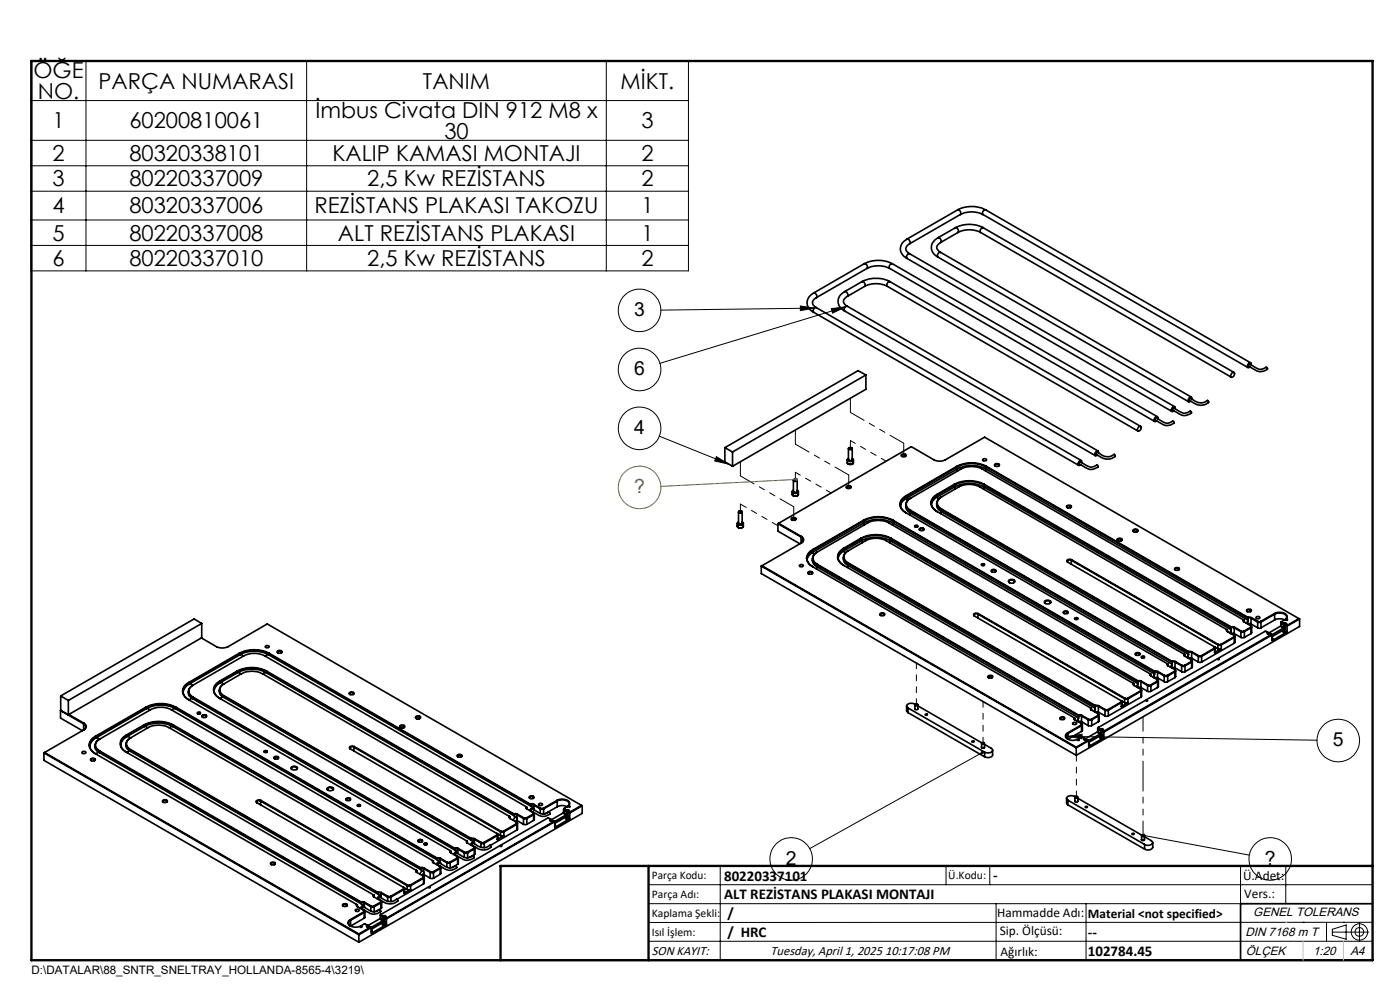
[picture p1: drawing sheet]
<svg xmlns="http://www.w3.org/2000/svg" width="297mm" height="210mm" viewBox="0 0 297 210" stroke-linecap="round" stroke-linejoin="round" font-family="sans-serif">
<defs><g id="words">
<g font-size="4.7">
<text x="7.1" y="16.5">ÖĞE</text>
<text x="8" y="21">NO.</text>
<text x="20.9" y="18.8">PARÇA NUMARASI</text>
<text x="89.7" y="18.8">TANIM</text>
<text x="131.7" y="18.8">MİKT.</text>
<text x="11.1" y="27.2">1</text>
<text x="27.4" y="27.2">60200810061</text>
<text x="66.9" y="25">İmbus Civata DIN 912 M8 x</text>
<text x="94.3" y="29.5">30</text>
<text x="136.1" y="27.2">3</text>
<text x="11.1" y="34.1">2</text>
<text x="27.4" y="34.1">80320338101</text>
<text x="70.5" y="34.1">KALIP KAMASI MONTAJI</text>
<text x="136.1" y="34.1">2</text>
<text x="11.1" y="39.5">3</text>
<text x="27.4" y="39.5">80220337009</text>
<text x="77.9" y="39.5">2,5 Kw REZİSTANS</text>
<text x="136.1" y="39.5">2</text>
<text x="11.1" y="45.3">4</text>
<text x="27.4" y="45.3">80320337006</text>
<text x="66.7" y="45.3">REZİSTANS PLAKASI TAKOZU</text>
<text x="136.1" y="45.3">1</text>
<text x="11.1" y="51">5</text>
<text x="27.4" y="51">80220337008</text>
<text x="71.7" y="51">ALT REZİSTANS PLAKASI</text>
<text x="136.1" y="51">1</text>
<text x="11.1" y="56.4">6</text>
<text x="27.4" y="56.4">80220337010</text>
<text x="77.9" y="56.4">2,5 Kw REZİSTANS</text>
<text x="136.1" y="56.4">2</text>
</g>
<g font-size="4.1">
<text x="134.6" y="67.1">3</text>
<text x="134.6" y="79.6">6</text>
<text x="134.6" y="92.1">4</text>
<text x="282.8" y="158.3">5</text>
<text x="166.7" y="183.5">2</text>
<text x="268.3" y="183.5">?</text>
</g>
<text font-size="4.1" fill="#808000" x="134.6" y="104.7">?</text>
<g font-size="3.2">
<text x="153.6" y="190.8">ALT REZİSTANS PLAKASI MONTAJI</text>
<text x="153.6" y="186.8">80220337101</text>
<text x="210.7" y="186.6">-</text>
<text x="154.3" y="194.8">/</text>
<text x="154.3" y="198.8">/ HRC</text>
<text x="230.8" y="198.7">--</text>
<text x="230.8" y="202.8">102784.45</text>
</g>
<g font-size="2.8">
<text x="263.7" y="186.7">Ü.Adet:</text>
<text x="263.9" y="190.5">Vers.:</text>
<text x="211.5" y="194.5">Hammadde Adı:</text>
<text x="230.8" y="194.7">Material &lt;not specified&gt;</text>
<text x="138.3" y="202.6">SON KAYIT:</text>
<text x="163.5" y="202.6">Tuesday, April 1, 2025 10:17:08 PM</text>
<text x="212.1" y="198.4">Sip. Ölçüsü:</text>
<text x="212.2" y="202.7">Ağırlık:</text>
</g>
<g font-size="2.6">
<text x="265.9" y="194.4">GENEL TOLERANS</text>
<text x="264.2" y="198.5">DIN 7168 m T</text>
<text x="264.3" y="202.6">ÖLÇEK</text>
<text x="278.5" y="202.6">1:20</text>
<text x="286.5" y="202.6">A4</text>
</g>
<g font-size="2.5">
<text x="138.3" y="186.4">Parça Kodu:</text>
<text x="138.3" y="190.5">Parça Adı:</text>
<text x="201.2" y="186.5">Ü.Kodu:</text>
<text x="138.3" y="194.5">Kaplama Şekli:</text>
<text x="138.3" y="198.6">Isıl İşlem:</text>
<text x="6.7" y="206.7">D:\DATALAR\88_SNTR_SNELTRAY_HOLLANDA-8565-4\3219\</text>
</g>
</g></defs>
<g fill="none" stroke="#000" stroke-width=".35">
<path d="M182.8 59.8a6.6 6.6 0 0 1 6 0M182.8 59.8a.66 .66 0 0 1 .6 .9M182.8 59.8l-3.6 2.1M183.3 55.9a6.6 6.6 0 0 1 6 0M183.3 55.9a.66 .66 0 0 1 .6 1M183.3 55.9l-10.7 6.3M183.9 56.9a5.4 5.4 0 0 1 4.8 0M183.9 56.9l-10.7 6.2M188.7 56.9l56.2 32.5M188.8 59.8a.66 .66 0 0 0-.6 .9M188.8 59.8l53.2 30.6M189.3 55.9h-.1a.67 .67 0 0 0-.5 1"/>
<path d="M189.3 55.9l56.2 32.5M192.4 50.7a2.19 2.19 0 0 0-1.4 2.1 2.19 2.19 0 0 0 1.4 2M192.4 50.7a.66 .66 0 0 1 .6 1M192.4 54.8l56.2 32.5M193 51.7a1.1 1.1 0 0 0-.8 1.1 1.1 1.1 0 0 0 .8 1M193 53.8a.65 .65 0 0 0-.6 1M193 53.8l56.2 32.5M199 50.4a2.21 2.21 0 0 0-1.4 2.1 2.21 2.21 0 0 0 1.4 2M199 50.4a.66 .66 0 0 1 .6 1M199 54.5l53.2 30.7M199.6 51.4a1.08 1.08 0 0 0-.9 1.1 1.08 1.08 0 0 0 .9 1M199.6 53.5a.65 .65 0 0 0-.6 1"/>
<path d="M199.6 53.5l53.1 30.7M202.7 48.3a6.3 6.3 0 0 1 5.9 0M202.7 48.3a.66 .66 0 0 1 .5 1M202.7 48.3l-3.7 2.1M203.2 44.5a6.6 6.6 0 0 1 5.9 0M203.2 44.5a.66 .66 0 0 1 .5 1M203.2 44.5l-10.8 6.2M203.2 49.3a5.4 5.4 0 0 1 4.8 0M203.2 49.3l-3.6 2.1M203.7 45.5a5.4 5.4 0 0 1 4.8 0M203.7 45.5l-10.7 6.2M208 49.3l53.2 30.7"/>
<path d="M208.5 45.5l56.2 32.5M208.6 48.3a.66 .66 0 0 0-.6 1M208.6 48.3l53.2 30.7M209.1 44.5h-.1a.67 .67 0 0 0-.5 1M209.1 44.5l56.2 32.5M172.6 62.2a2.19 2.19 0 0 0-1.4 2 2.19 2.19 0 0 0 1.4 2M172.6 62.2a.66 .66 0 0 1 .6 .9M172.6 66.2l56.2 32.5M173.2 63.1a1.1 1.1 0 0 0-.8 1.1 1.1 1.1 0 0 0 .8 1.1M173.2 65.3a.64 .64 0 0 0-.6 .9M173.2 65.3l56.2 32.4M179.2 61.9a2.21 2.21 0 0 0-1.4 2 2.21 2.21 0 0 0 1.4 2.1"/>
<path d="M179.2 61.9a.66 .66 0 0 1 .6 1M179.2 66l53.2 30.7M179.8 62.9a1.08 1.08 0 0 0-.9 1 1.08 1.08 0 0 0 .9 1.1M179.8 65a.65 .65 0 0 0-.6 1M179.8 65l53.1 30.7M183.4 60.7a5.4 5.4 0 0 1 4.8 0M183.4 60.7l-3.6 2.2M183.7 79.5l-1.7-.9-28.2 16.4M183.7 79.5l-28.3 16.4M183.7 79.5v3.1l-28.3 16.3M188.2 60.7l53.2 30.7M261.4 79.1a.34 .34 0 0 1 .5 .1 .34 .34 0 0 1-.1 .4 .36 .36 0 0 1-.4 .5 .36 .36 0 0 1-.3-.6z"/>
<path d="M265 77.3l.1-.1 .8 .5a2.1 2.1 0 0 0 2.8 .2l.2 .2a1.43 1.43 0 0 1-1.5 .7l-.8-.1-1.7-1zM265.4 77.4a.3 .3 0 0 0-.1-.5 .3 .3 0 0 0-.4 .2 .44 .44 0 0 0-.3 .5 .44 .44 0 0 0 .3 .4l.2-.2M153.8 95v3l1.6 .9M153.8 95l1.6 .9M155.4 95.9v3M179.7 98.1a.73 .73 0 0 0 .7 .4 .73 .73 0 0 0 .6-.4M179.7 98.1v.1a.8 .8 0 0 0 1.3-.1M179.7 97.5v.6M180 97.5h.1M180 97.3a.34 .34 0 0 0-.2 .4 .34 .34 0 0 0 .4 .2 .48 .48 0 0 0 .6 0 .48 .48 0 0 0 .1-.6h-.1M180 97.4a.41 .41 0 0 0 .4 .4 .41 .41 0 0 0 .4-.4M180 95.1v2.4"/>
<path d="M180.1 95h.1a.26 .26 0 0 1 .3-.1 .26 .26 0 0 1 .1 .3 .3 .3 0 0 1-.3 .1 .3 .3 0 0 1-.2-.3zM180.2 95h-.1a.27 .27 0 0 0 0 .4 .27 .27 0 0 0 .4 0l.3-.2-.2-.2M180.8 95.1v2.5a.46 .46 0 0 1-.8-.1M181 97.5v.6M191.2 96.4l.4-.1a.37 .37 0 0 1 .5 0 .37 .37 0 0 1 0 .5l-.2 .1a.43 .43 0 0 1-.5 0 .43 .43 0 0 1-.2-.5zM191.4 96.8h-.1a.39 .39 0 0 1 .4-.4 .39 .39 0 0 1 .4 .3l-.1 .1M203 98.9a6.9 6.9 0 0 1 6.3 0M203 98.9l-10.8 6.3M203 98.9v.2M203 99.1a6.8 6.8 0 0 1 6.2 0M203 99.5a6.8 6.8 0 0 1 6.2 0M203 99.5l.2 .4"/>
<path d="M203 99.5l-10.7 6.2M203 99.1l-10.7 6.2M203 99.1v.4M208.5 97.4a.41 .41 0 0 1 .4-.1 .41 .41 0 0 1 .3 .4 .42 .42 0 0 1-.4 .1 .42 .42 0 0 1-.3-.4zM209.2 99.1l55.5 32h.7M209.2 99.5l-.1 .4M209.2 99.5l55.5 32M209.2 99.1v.4M209.3 98.9l55.4 32M209.3 98.9l-.1 .2M211 98.5l.2-.1a.39 .39 0 0 1 .6-.1 .39 .39 0 0 1 .1 .5 .49 .49 0 0 1-.6 .2 .49 .49 0 0 1-.3-.5zM211.2 98.9l-.1-.1a.37 .37 0 0 1 .4-.3 .37 .37 0 0 1 .3 .4"/>
<path d="M229 98.1l.2-.1 .8 .5a2.1 2.1 0 0 0 2.8 .2l.1 .2a1.42 1.42 0 0 1-1.4 .7l-.6-.1-1.5-.8-.4-.3zM229.5 98.1a.32 .32 0 0 0-.2-.4 .32 .32 0 0 0-.4 .2 .4 .4 0 0 0-.3 .5 .4 .4 0 0 0 .5 .3l.1-.1M232.5 96.1l.3-.2 .3 .2a2.67 2.67 0 0 0 3.4 .3l.1 .3a1.72 1.72 0 0 1-1.8 .7l-.8-.2-1.5-.8zM233 96.1a.32 .32 0 0 0-.2-.5 .32 .32 0 0 0-.4 .3 .38 .38 0 0 0-.2 .5 .38 .38 0 0 0 .4 .3l.2-.2M241.5 90.6a.33 .33 0 0 1 .5-.2 .33 .33 0 0 1 0 .6 .38 .38 0 0 1-.3 .4 .38 .38 0 0 1-.4-.3zM245.2 88.7l.9 .4a2.1 2.1 0 0 0 2.8 .3l.2 .2a1.74 1.74 0 0 1-2 .6l-2-1.1zM245.6 88.8a.31 .31 0 0 0-.1-.4 .31 .31 0 0 0-.5 .2 .44 .44 0 0 0-.2 .4 .44 .44 0 0 0 .3 .4l.3-.1M248.9 86.6l.9 .4a2.1 2.1 0 0 0 2.8 .2l.2 .2a1.43 1.43 0 0 1-1.5 .8l-.7-.2-1.8-1zM249.3 86.7a.36 .36 0 0 0-.3-.5 .36 .36 0 0 0-.4 .4 .34 .34 0 0 0-.1 .6 .34 .34 0 0 0 .5-.1M252.4 84.5l.5 .2a2.67 2.67 0 0 0 3.4 .3l.1 .2a2.6 2.6 0 0 1-3.7-.1l-.4-.2zM252.8 84.7a.32 .32 0 0 0-.2-.5 .32 .32 0 0 0-.4 .3 .38 .38 0 0 0-.2 .4 .38 .38 0 0 0 .4 .3l.2-.1M156.4 111.6h.1"/>
<path d="M156.4 111.6a.77 .77 0 0 0 1.3 0M156.4 111v.6M156.4 111.6l.3 .3a.72 .72 0 0 0 1-.3M156.7 110.7a.33 .33 0 0 0-.3 .4 .33 .33 0 0 0 .4 .3 .47 .47 0 0 0 .7 0 .47 .47 0 0 0 .1-.6l-.2-.1M156.7 108.6v2.4a.43 .43 0 0 0 .4 .2 .43 .43 0 0 0 .3-.2v-2.4M156.7 110.9a.4 .4 0 0 0 .2 .4 .4 .4 0 0 0 .5-.1v-.3M156.7 108.5h.1a.29 .29 0 0 1 .3-.2 .29 .29 0 0 1 .2 .4l-.3 .1-.3-.2zM156.8 108.4a.2 .2 0 0 0-.1 .3 .2 .2 0 0 0 .2 .1 .29 .29 0 0 0 .4 .1 .29 .29 0 0 0 0-.5M157.7 111v.6M165 111.1l4.9 2.8M165 111.1v1.6l4.7 2.6M165.2 111l28.1-16.3 4.8 2.8a2.77 2.77 0 0 0 2.5 0l8.3-4.8 66.7 38.5"/>
<path d="M165.2 111l4.8 2.8M165.2 111l-.2 .1M167.9 110l.2-.2a.42 .42 0 0 1 .5-.1 .42 .42 0 0 1 .2 .5l-.1 .1a.53 .53 0 0 1-.8-.3zM168 110.3a.39 .39 0 0 1 .3-.4 .39 .39 0 0 1 .5 .3l-.1 .1M168.1 104.9l.2 .3a.72 .72 0 0 0 1.1-.3M168.1 104.9h.1M168.1 104.9a.8 .8 0 0 0 1.3 0M168.1 104.3v.6M168.3 104a.34 .34 0 0 0-.2 .4 .34 .34 0 0 0 .4 .2 .48 .48 0 0 0 .6 0 .48 .48 0 0 0 .1-.6h-.1M168.3 101.9v2.4a.49 .49 0 0 0 .8-.1v-2.3M168.3 104.2a.41 .41 0 0 0 .4 .3 .41 .41 0 0 0 .4-.3M168.4 101.8a.31 .31 0 0 1 .3-.2 .31 .31 0 0 1 .3 .3l-.3 .1z"/>
<path d="M168.5 101.7h-.1a.36 .36 0 0 0 .3 .5 .36 .36 0 0 0 .4-.3l-.2-.2M169.4 104.3v.6M169.6 119.9l.2-.1a.36 .36 0 0 1 .4-.1 .36 .36 0 0 1 .2 .4l-.1 .1a.4 .4 0 0 1-.4 .1 .4 .4 0 0 1-.3-.4zM169.9 113.9a.69 .69 0 0 1 .5 .7 .69 .69 0 0 1-.5 .6zM170 113.8a.73 .73 0 0 1 .5 .7 .73 .73 0 0 1-.5 .7l-8.4 4.8M170 113.8l-.1 .1M172.3 118.5a1.67 1.67 0 0 0 1 1.7M172.4 116.6a1.92 1.92 0 0 0-1.3 1.8 1.92 1.92 0 0 0 1.3 1.8l55.5 32.1M172.4 116.6l.1 .1M172.5 116.7a1.88 1.88 0 0 0-1.3 1.8 1.88 1.88 0 0 0 1.3 1.8M172.5 117.1a2.37 2.37 0 0 0-1.3 1.6M172.5 117.1l.2 .5"/>
<path d="M172.5 116.7v.4M173.3 119.8l55.5 32 .6 .1M173.3 119.8v.4M173.4 117.1a1.36 1.36 0 0 0-1 1.3 1.36 1.36 0 0 0 1 1.3M173.4 117.1l10.7-6.2a4.9 4.9 0 0 1 4.4 0l55.5 32M173.4 117.1a1.42 1.42 0 0 0-1 1.3 1.42 1.42 0 0 0 .9 1.4M173.4 119.7l55.4 32M173.4 119.7l-.1 .1M178.9 118.2a1.55 1.55 0 0 0 1 1.7M179 116.3a1.92 1.92 0 0 0-1.3 1.8 1.92 1.92 0 0 0 1.3 1.8l52.4 30.3M179 116.3l.1 .1M179.1 116.4a1.88 1.88 0 0 0-1.3 1.8 1.88 1.88 0 0 0 1.3 1.8"/>
<path d="M179.1 116.8a2.3 2.3 0 0 0-1.3 1.6M179.1 116.8l.2 .6M179.1 116.4v.4M179.6 103.2l.2-.1a.39 .39 0 0 1 .5-.1 .39 .39 0 0 1 .1 .5 .49 .49 0 0 1-.5 .2 .49 .49 0 0 1-.3-.5zM179.7 103.6l-.1-.1a.37 .37 0 0 1 .4-.3 .37 .37 0 0 1 .4 .4M179.9 119.5l52.4 30.3h.7M179.9 119.9l-.2 .5M179.9 119.9l52.4 30.3M179.9 119.5v.4M180 116.8a1.36 1.36 0 0 0-1 1.3 1.36 1.36 0 0 0 1 1.3M180 116.8l3.6-2.1a4.9 4.9 0 0 1 4.4 0l52.5 30.3M180 116.8a1.4 1.4 0 0 0-1.1 1.3 1.4 1.4 0 0 0 1 1.4"/>
<path d="M180 119.4l52.3 30.2M180 119.4l-.1 .1M182.7 114.2a7.1 7.1 0 0 1 6.3 0M182.7 114.2l-3.7 2.1M182.7 114.2v.1M182.7 114.3a6.8 6.8 0 0 1 6.2 0M182.7 114.7a6.8 6.8 0 0 1 6.2 0M182.7 114.7l.2 .4M182.7 114.7l-3.6 2.1M182.7 114.3l-3.6 2.1M182.7 114.3v.4M183.2 110.4a6.8 6.8 0 0 1 6.3 0"/>
<path d="M183.2 110.4l-10.8 6.2M183.2 110.4v.1M183.2 110.5a6.8 6.8 0 0 1 6.2 0M183.2 110.9a6.8 6.8 0 0 1 6.2 0M183.2 110.9l.2 .4M183.2 110.9l-10.7 6.2M183.2 110.5l-10.7 6.2M183.2 110.5v.4M188.9 114.3l52.5 30.3h.6M188.9 114.7l-.1 .4M188.9 114.7l52.5 30.3M188.9 114.3v.4"/>
<path d="M189 114.2l52.4 30.2M189 114.2l-.1 .1M189.4 110.5l55.5 32h.7M189.4 110.9l-.1 .4M189.4 110.9l55.5 32.1M189.4 110.5v.4M189.5 110.4l55.4 32M189.5 110.4l-.1 .1M192.2 107.1a1.55 1.55 0 0 0 .9 1.7M192.2 105.2a1.92 1.92 0 0 0-1.3 1.8 1.92 1.92 0 0 0 1.3 1.8l55.5 32M192.2 105.2l.1 .1M192.3 105.3a1.88 1.88 0 0 0-1.3 1.7 1.88 1.88 0 0 0 1.3 1.8"/>
<path d="M192.3 105.7a2.3 2.3 0 0 0-1.3 1.6M192.3 105.7l.2 .5M192.3 105.3v.4M193.1 108.4l55.5 32h.7M193.1 108.8l-.1 .4M193.1 108.8l55.5 32.1M193.1 108.4v.4M193.2 105.7a1.36 1.36 0 0 0-.9 1.3 1.36 1.36 0 0 0 .9 1.3M193.2 105.7l10.7-6.2a4.9 4.9 0 0 1 4.5 0l55.4 32M193.2 105.7a1.4 1.4 0 0 0-1 1.3 1.4 1.4 0 0 0 .9 1.4M193.2 108.3l55.4 32M193.2 108.3l-.1 .1"/>
<path d="M194.1 111.5a.3 .3 0 0 1 .4-.2 .3 .3 0 0 1 .1 .5 .32 .32 0 0 1-.5-.3zM194.2 111.8v-.2a.23 .23 0 0 1 .3-.1 .23 .23 0 0 1 .1 .3M195.1 112.1a.49 .49 0 0 1 .5-.2 .49 .49 0 0 1 .4 .5l-.2 .1a.44 .44 0 0 1-.5 .1 .44 .44 0 0 1-.2-.5zM195.2 112.5l-.1-.1a.37 .37 0 0 1 .4-.3 .37 .37 0 0 1 .4 .4M198.7 106.8a1.55 1.55 0 0 0 1 1.7M198.8 104.9a1.92 1.92 0 0 0-1.3 1.8 1.92 1.92 0 0 0 1.3 1.8l52.4 30.3M198.8 104.9l.1 .1M198.9 105a1.88 1.88 0 0 0-1.3 1.8 1.88 1.88 0 0 0 1.3 1.7M198.9 105.4a2.3 2.3 0 0 0-1.3 1.6M198.9 105.4l.2 .5M198.9 105v.4M199.7 108.5l-.2 .4"/>
<path d="M199.7 108.5l52.4 30.3M199.7 108.1l52.4 30.3M199.7 108.1v.4M199.7 105.4a1.36 1.36 0 0 0-.9 1.3 1.36 1.36 0 0 0 .9 1.3M199.7 105.4l3.7-2.1a4.9 4.9 0 0 1 4.5 0l52.3 30.3M199.7 105.4a1.4 1.4 0 0 0-1 1.3 1.4 1.4 0 0 0 1 1.4M199.7 108l52.5 30.2M199.7 108v.1M202.5 102.7a7.1 7.1 0 0 1 6.3 0M202.5 102.7l-3.7 2.2M202.5 102.7v.2M202.5 102.9a6.8 6.8 0 0 1 6.2 0"/>
<path d="M202.5 103.3a6.8 6.8 0 0 1 6.2 0M202.5 103.3l.2 .4M202.5 103.3l-3.6 2.1M202.5 102.9l-3.6 2.1M202.5 102.9v.4M208.2 119.7h.1a.32 .32 0 0 1 .3-.1 .32 .32 0 0 1 .2 .3 .34 .34 0 0 1-.3 .1 .34 .34 0 0 1-.3-.3zM208.3 119.9a.21 .21 0 0 1 .2-.2 .21 .21 0 0 1 .2 .2M208.7 102.9l52.5 30.3h.6M208.7 103.3l-.1 .4M208.7 103.3l52.5 30.3M208.7 102.9v.4M208.8 102.7l52.4 30.3"/>
<path d="M208.8 102.7l-.1 .2M226.3 107.3l.2-.1a.39 .39 0 0 1 .6-.1 .39 .39 0 0 1 .1 .6 .49 .49 0 0 1-.6 .1 .49 .49 0 0 1-.3-.5zM226.4 107.7v-.1a.4 .4 0 0 1 .4-.3 .4 .4 0 0 1 .4 .3l-.1 .1M227.3 118.8a.41 .41 0 0 0-.6-.1 .41 .41 0 0 0-.1 .6M227.3 118.8l31.1 18M227.3 118.8v.9M227.3 118.7a.56 .56 0 0 0-.6-.1 .56 .56 0 0 0-.3 .6l31.2 18M227.3 118.7l31.1 18M227.3 118.7v.1M237 114.3a.62 .62 0 0 1 1.1 .3l-.3 .2a.47 .47 0 0 1-.5 0 .47 .47 0 0 1-.3-.5zM237.2 114.7a.4 .4 0 0 1 .3-.5 .4 .4 0 0 1 .4 .3v.2M237.2 114.8h.6"/>
<path d="M240.3 112.5l.1-.1a.53 .53 0 0 1 .6-.2 .53 .53 0 0 1 .4 .5l-.2 .1a.54 .54 0 0 1-.9-.3zM240.5 112.8v-.1a.41 .41 0 0 1 .4-.4 .41 .41 0 0 1 .4 .4l-.1 .1M240.6 112.8h.6M42.7 135.3l3.2 1.9a2.76 2.76 0 0 0 2.5 0l8.3-4.8 66.7 38.4M42.8 132.2l-28.3 16.4M42.8 132.2v3.1l-28.3 16.3M42.8 132.2l-1.6-.9-28.3 16.3M50.8 138.6a7.1 7.1 0 0 1 6.3 0M50.8 138.6l-10.8 6.2M50.8 138.6v.1M50.8 138.7a6.8 6.8 0 0 1 6.2 0M50.8 138.7l-10.7 6.2"/>
<path d="M50.8 138.7v.2M51 138.8a6.6 6.6 0 0 1 5.9 0M51 138.8l.4 .2 .1 .2M51 138.8l-10.8 6.3M56.3 137.1l.2-.1a.34 .34 0 0 1 .4-.1 .34 .34 0 0 1 .1 .4v.1a.4 .4 0 0 1-.5 0 .4 .4 0 0 1-.2-.3zM56.9 138.8l-.6 .4M56.9 138.8l56.2 32.5M57 138.7l55.5 32 .7 .1M57 138.7v.2M57.1 138.6l55.4 32M57.1 138.6l-.1 .1M58.8 138.1h.1a.46 .46 0 0 1 .6-.2 .46 .46 0 0 1 .3 .5l-.2 .1a.45 .45 0 0 1-.5 .1 .45 .45 0 0 1-.3-.5z"/>
<path d="M59 138.5l-.1-.1a.37 .37 0 0 1 .4-.3 .37 .37 0 0 1 .4 .4M161.5 120.1l66.8 38.5 2.7-1.5M161.5 120.1v1.6l66.8 38.5M161.6 120l-.1 .1M161.6 120l66.7 38.5M171.4 121.4l.2-.2a.45 .45 0 0 1 .5 0 .45 .45 0 0 1 .3 .5h-.1a.53 .53 0 0 1-.9-.3zM171.6 121.7a.39 .39 0 0 1 .3-.4 .39 .39 0 0 1 .4 .3l-.1 .1M173.3 120.2l-.1 .4M173.3 120.2l55.5 32.1M186.7 130.2l.2-.1a.45 .45 0 0 1 .5-.1 .45 .45 0 0 1 .2 .5h-.1a.53 .53 0 0 1-.8-.3zM186.8 130.6a.39 .39 0 0 1 .4-.5 .39 .39 0 0 1 .4 .3l-.1 .2M207.5 130.3a.44 .44 0 0 0-.6-.2 .44 .44 0 0 0-.2 .5l.1 .1"/>
<path d="M207.5 130.3l31.1 17.9M207.5 130.3v.8M207.5 130.2a.55 .55 0 0 0-.6-.2 .55 .55 0 0 0-.3 .6l31.2 18M207.5 130.2l31.2 17.9M207.5 130.2v.1M210.3 120.9h.1a.46 .46 0 0 1 .6-.1 .46 .46 0 0 1 .2 .4l-.1 .1a.45 .45 0 0 1-.6 .1 .45 .45 0 0 1-.2-.5zM210.5 121.3l-.1-.1a.37 .37 0 0 1 .4-.3 .37 .37 0 0 1 .3 .4M214 123.1a.73 .73 0 0 1 .7-.2 .73 .73 0 0 1 .6 .5l-.1 .1a.72 .72 0 0 1-.7 .2 .72 .72 0 0 1-.5-.6zM214.2 123.6a.33 .33 0 0 1-.1-.4 .33 .33 0 0 1 .4-.2 .4 .4 0 0 1 .5 .1 .4 .4 0 0 1 .1 .5M221.6 127.6a.88 .88 0 0 1 1.4 .1 .8 .8 0 0 1-1.5 0zM221.8 128a.36 .36 0 0 1 0-.5 .36 .36 0 0 1 .4 0 .37 .37 0 0 1 .5 0 .37 .37 0 0 1 0 .5M225.6 129.7h.1a.46 .46 0 0 1 .5-.1 .46 .46 0 0 1 .3 .5l-.2 .1a.45 .45 0 0 1-.5 0 .45 .45 0 0 1-.2-.5z"/>
<path d="M225.7 130.1a.37 .37 0 0 1 .4-.4 .37 .37 0 0 1 .3 .4M228 131.1h.1a.32 .32 0 0 1 .5-.1 .32 .32 0 0 1 0 .5 .32 .32 0 0 1-.5-.1zM228.1 131.4l.1-.2h.3v.2M240.9 138.6l.1-.1a.46 .46 0 0 1 .5-.1 .46 .46 0 0 1 .3 .5l-.2 .1a.45 .45 0 0 1-.5 0 .45 .45 0 0 1-.2-.4zM241 139l-.1-.1a.37 .37 0 0 1 .5-.3 .37 .37 0 0 1 .3 .4M242.1 139.3l.1-.1a.32 .32 0 0 1 .5-.1 .32 .32 0 0 1 0 .5 .32 .32 0 0 1-.5-.1zM242.3 139.6a.21 .21 0 0 1 .2-.3 .21 .21 0 0 1 .2 .3M249.2 120.6l.2-.2a.44 .44 0 0 1 .5 0 .44 .44 0 0 1 .3 .4 .61 .61 0 0 1-1-.2zM249.3 120.9a.39 .39 0 0 1 .4-.4 .39 .39 0 0 1 .4 .3l-.1 .1M251.2 138.8v.3l1.5 .9M251.2 138.8h.1M251.3 138.8l-.1 .3 .2 .1"/>
<path d="M251.3 138.8v.4M252.1 139.1v.5h.7M252.1 139.1l-.3 .3M252.1 138.8v.3M252.1 138.4h.7M252.1 138.4v.4M252.2 138.2l.7 .1M252.2 138.2l-.1 .2M252.8 139.6l1.4 .8M252.8 138.4v1.2M252.8 138.4l1.4 .8M252.9 138.3l1.4 .8"/>
<path d="M252.9 138.3l-.1 .1M254.2 139.2h.7M254.2 139.2v1.2M254.3 139.1h.5M254.3 139.1l-.1 .1M254.8 139.1l.1 .1M254.9 139.2v1.2M257.6 137.2v.3M257.6 137.5l-2.8 1.6M257.6 137.5l.1 .1M257.6 137.2h.1M257.7 137.2l.1 .2-.1 .2"/>
<path d="M257.7 137.6l-2.8 1.6M257.7 137.6v.9M257.7 137.2l.7 .4M257.8 137.4v.9l-.1 .2M258.3 139.8l.4 .1h-.3zM258.4 137.6h.7M258.4 136.8h.7M258.4 136.8v.8M258.4 136.7h.6M258.4 136.7v.1M259 136.7l.1 .1M259.1 137.6l-1.4 .9"/>
<path d="M259.1 136.8v.8M260.2 133.6v.3l1.6 .9M260.2 133.6h.2M260.4 133.6v.4l-.1-.2zM261.1 133.8v.6h.7M261.1 133.8l-.3 .4M261.2 133l.7 .1M261.2 133.6l-.1 .2M261.2 133v.6M261.8 134.8l.1 .1-.1 .2M261.8 134.8a.19 .19 0 0 1 .2 .2 .19 .19 0 0 1-.2 .2M261.8 135.1l-2.8 1.6"/>
<path d="M261.8 135.1v.1M261.8 136.4l-6.9 4M261.8 134.4l1.4 .8M261.8 135.2l-2.7 1.6M261.8 133.2v1.2M261.8 135.2v1.2M261.8 133.2l1.4 .8M261.9 133.1l1.4 .8M261.9 133.1l-.1 .1M262 135v1.2l-.2 .2M263.2 135.2h.8M263.2 134h.8"/>
<path d="M263.2 134v1.2M263.3 133.9h.6M263.3 133.9l-.1 .1M263.8 131.5v.3l1.5 .9M263.8 131.5l.1 .1M263.9 131.6l-.1 .2 .2 .2M263.9 133.9l.1 .1M263.9 131.6v.3M264 134v1.2M264.4 129.4l.3-.2a.42 .42 0 0 1 .5 0 .42 .42 0 0 1 .2 .4 .59 .59 0 0 1-1-.2zM264.6 129.7a.39 .39 0 0 1 .3-.4 .39 .39 0 0 1 .5 .3l-.1 .1M264.7 131.8v.6h.7"/>
<path d="M264.7 131.8l-.3 .4M264.7 130.9l.8 .1M264.7 131.5v.3M264.7 130.9v.6M265.3 132.7v.4M265.3 132.7l.2 .3-.1 .2M265.3 133.1l-1.4 .8M265.3 133.1l.1 .1M265.4 132.4l1.4 .8M265.4 134.4l-1.4 .8M265.4 133.2l-1.4 .8M265.4 131.1v1.3"/>
<path d="M265.4 133.2v1.2M265.4 131.1l1.4 .9M265.5 131l1.4 .8M265.5 131l-.1 .1M265.5 133v1.2l-.1 .2M266.6 130.8a.35 .35 0 0 1 .4-.1 .35 .35 0 0 1 .2 .5 .35 .35 0 0 1-.5 .1 .35 .35 0 0 1-.1-.5zM266.8 133.2h.7M266.8 132h.7M266.8 132v1.2M266.9 131.8h.5M266.9 131.8l-.1 .2M267.4 131.8l.1 .2"/>
<path d="M267.5 132v1.2M268.9 134.2v.1a.34 .34 0 0 0 .2 .3 .34 .34 0 0 0 .4-.2l.2 .2M268.9 134.2l.1 .1M269 134.2l-.6-.3-35.4 20.4M269 134.3v.2M269 134.2h-.1M269 134.2h.1M269.1 134.2l-.1 .1M269.1 134.2v.3M269.7 134.6l-35.5 20.5M269.7 134.6l.2 .1M269.9 135.4l.2 .1-.2 .1"/>
<path d="M269.9 134.7l-35.7 20.6-.4-.3M270.3 130.2a2.04 2.04 0 0 1 2.7 .5v.4l-1.1 .8M270.3 130.2l-2.9 1.6M270.3 130.2l.1 .1M270.4 130.3a1.86 1.86 0 0 1 2.6 .6 .62 .62 0 0 1-.4 .5 .62 .62 0 0 1-.7-.1h-.7l-.8 .2M270.4 131.5l-2.9 1.7M270.4 130.3l-2.9 1.7M270.4 130.3v1.2M271.8 132l.1 1M271.8 132.7l-2.7 1.6M271.9 132.1l.4 .3 .2-.1M271.9 133l.4 .2"/>
<path d="M271.9 132.1v.9M271.9 131.9v.1M271.9 131.9h-.1l.1 .2M271.9 132l.4 .2M271.9 132v.1M272.3 133.2l-2.5 1.4M272.3 132.2v1M272.4 132.2a.34 .34 0 0 1 .3-.1 .34 .34 0 0 1 .2 .3l-.1 .1M272.4 132.2h-.1M272.4 132.2l.1 .1M272.5 132.3l.4 .1-.1 .1M272.5 132.3v1.3"/>
<path d="M272.5 133.6l-2.6 1.4M272.7 133.5l-.2 .1M272.7 132.6v1.2l.3 .2M272.8 132.5l.2 .2M272.8 132.5l-.1 .1M273 134l-3.1 1.9v-1.2M273 132.7v1.3M275.6 131.2l-2.6 1.5M275.6 131.2l.1 .1M275.7 131.3l-2.7 1.5-.3-.2M275.7 131.3v1.6l-47.4 27.3M9.3 159.7l66.8 38.6 2.7-1.6"/>
<path d="M9.3 159.7v1.6l66.8 38.6M9.5 159.6l-.2 .1M9.5 159.6l66.6 38.5M12.8 150.7l4.9 2.9M12.8 150.7v1.6l4.7 2.7M12.9 150.7l1.6 .9M12.9 147.6v3.1M12.9 147.6l1.6 1M12.9 150.7h-.1M14.5 148.6v3M14.6 151.5l3.2 1.9M17.5 159.4a.4 .4 0 0 1 .4-.1 .4 .4 0 0 1 .3 .5 .4 .4 0 0 1-.5 .1 .4 .4 0 0 1-.2-.5z"/>
<path d="M17.7 153.6a.69 .69 0 0 1 .5 .6 .69 .69 0 0 1-.5 .7zM17.8 153.4a.73 .73 0 0 1 .5 .7 .73 .73 0 0 1-.5 .7l-8.3 4.8M17.8 153.4l-.1 .2M20.1 158.1v.4M20.2 158.7l.3 .6 .5 .3M20.2 156.2a1.94 1.94 0 0 0-1.3 1.8 1.94 1.94 0 0 0 1.3 1.9l55.5 32M20.2 156.2l.1 .1M20.3 156.3a1.88 1.88 0 0 0-1.3 1.8 1.88 1.88 0 0 0 1.3 1.8M20.3 156.3v.3M20.4 156.5a2.57 2.57 0 0 0-1.4 1.7M20.4 156.5l.6 .3M21 159.6h-.2l-.4 .3"/>
<path d="M21 159.6l56.2 32.4M21.1 159.4l55.5 32.1h.7M21.1 159.4v.3M21.2 156.8a1.34 1.34 0 0 0-1 1.2 1.34 1.34 0 0 0 1 1.3M21.2 156.8l10.7-6.2a4.9 4.9 0 0 1 4.4 0l55.5 32M21.2 156.8a1.42 1.42 0 0 0-1 1.3 1.42 1.42 0 0 0 .9 1.3M21.2 159.3l55.4 32M21.2 159.3l-.1 .1M26.7 157.8v.4M26.8 158.4l.2 .4 .6 .5M26.8 155.9a1.92 1.92 0 0 0-1.3 1.8 1.92 1.92 0 0 0 1.3 1.9l52.4 30.2M26.8 155.9l.1 .1"/>
<path d="M26.9 156a1.91 1.91 0 0 0-1.3 1.8 1.91 1.91 0 0 0 1.3 1.8M26.9 156v.3M27 156.2a2.54 2.54 0 0 0-1.4 1.8M27 156.2h.3l.3 .4M27.6 159.3h-.3l-.3 .4M27.6 159.3l53.2 30.7M27.7 159.1l52.5 30.3 .6 .1M27.7 159.1v.3M27.8 156.5a1.34 1.34 0 0 0-1 1.3 1.34 1.34 0 0 0 1 1.2M27.8 156.5l3.6-2.2a4.9 4.9 0 0 1 4.4 0l52.5 30.3M27.8 156.5a1.38 1.38 0 0 0-1.1 1.3 1.38 1.38 0 0 0 1 1.3M27.8 159l52.4 30.3"/>
<path d="M27.8 159l-.1 .1M30.5 153.8a6.8 6.8 0 0 1 6.3 0M30.5 153.8l-3.7 2.1M30.5 153.8l.1 .1M30.6 153.9a6.8 6.8 0 0 1 6.1 0M30.6 153.9l-3.7 2.1M30.6 153.9v.3M30.7 154.1a6.6 6.6 0 0 1 5.9 0M30.7 154.1l.3 .1 .3 .2M30.7 154.1l-3.7 2.1M31 150a7.1 7.1 0 0 1 6.3 0M31 150l-10.8 6.2"/>
<path d="M31 150v.1M31 150.1a6.8 6.8 0 0 1 6.2 0M31 150.1l-10.7 6.2M31 150.1v.2M31.2 150.3a6.6 6.6 0 0 1 5.9 0M31.2 150.3h.2l.3 .4M31.2 150.3l-10.8 6.2M36.6 154.1l-.3 .1-.3 .2M36.6 154.1l53.2 30.7M36.7 153.9l52.5 30.3h.7M36.7 153.9v.3M36.8 153.8l52.4 30.3"/>
<path d="M36.8 153.8l-.1 .1M37.1 150.3l-.6 .4M37.1 150.3l56.2 32.4M37.2 150.1l55.5 32.1h.7M37.2 150.1v.2M37.3 150l55.4 32M37.3 150l-.1 .1M40 147.2l.1 .4 .7 .6M40 146.7v.4M40 144.8a1.94 1.94 0 0 0-1.3 1.8 1.94 1.94 0 0 0 1.3 1.8l55.5 32M40 144.8l.1 .1M40.1 144.9a1.87 1.87 0 0 0-1.3 1.8 1.87 1.87 0 0 0 1.3 1.8"/>
<path d="M40.1 144.9v.2M40.2 145.1a2.57 2.57 0 0 0-1.4 1.7M40.2 145.1l.6 .3M40.8 148.2h-.2l-.4 .3M40.8 148.2l56.2 32.4M40.9 148l55.5 32 .7 .1M40.9 148v.2M41 145.3a1.34 1.34 0 0 0-1 1.3 1.34 1.34 0 0 0 1 1.3M41 145.3l10.7-6.2a4.9 4.9 0 0 1 4.5 0l55.4 32M41 145.3a1.42 1.42 0 0 0-1 1.4 1.42 1.42 0 0 0 .9 1.3M41 147.9l55.4 32M41 147.9l-.1 .1"/>
<path d="M41.9 151.2v-.1a.32 .32 0 0 1 .5-.1 .32 .32 0 0 1 0 .5 .32 .32 0 0 1-.5-.1zM42.4 151.4a.21 .21 0 0 0-.2-.2 .21 .21 0 0 0-.2 .2h.4M42.9 151.8l.2-.1a.39 .39 0 0 1 .5-.1 .39 .39 0 0 1 .1 .5 .49 .49 0 0 1-.5 .1 .49 .49 0 0 1-.3-.4zM43 152.1h-.1a.4 .4 0 0 1 .4-.3 .4 .4 0 0 1 .4 .3M46.5 146.4v.4M46.6 147l.2 .4 .6 .5M46.6 144.5a1.92 1.92 0 0 0-1.3 1.8 1.92 1.92 0 0 0 1.3 1.8l52.4 30.3M46.6 144.5l.1 .1M46.7 144.6a1.91 1.91 0 0 0-1.3 1.8 1.91 1.91 0 0 0 1.3 1.8M46.7 144.6v.2M46.8 144.8a2.57 2.57 0 0 0-1.4 1.7M46.8 144.8h.3l.3 .3"/>
<path d="M47.4 147.9h-.3l-.3 .3M47.4 147.9l53.1 30.7M47.5 147.7l52.4 30.3M47.5 147.7v.2M47.6 145.1a1.34 1.34 0 0 0-1 1.2 1.34 1.34 0 0 0 1 1.3M47.6 145.1l3.6-2.2a4.9 4.9 0 0 1 4.5 0l52.4 30.3M47.6 145.1a1.38 1.38 0 0 0-1.1 1.3 1.38 1.38 0 0 0 1 1.3M47.6 147.6l52.4 30.3M47.6 147.6l-.1 .1M50.3 142.4a6.8 6.8 0 0 1 6.3 0M50.3 142.4l-3.7 2.1M50.3 142.4v.1"/>
<path d="M50.3 142.5a6.8 6.8 0 0 1 6.2 0M50.3 142.5l-3.6 2.1M50.3 142.5v.2M50.5 142.7a6.6 6.6 0 0 1 5.9 0M50.5 142.7h.2l.3 .3M50.5 142.7l-3.7 2.1M56 159.3h.1a.33 .33 0 0 1 .4-.1 .33 .33 0 0 1 .2 .3l-.1 .1a.33 .33 0 0 1-.4 0 .33 .33 0 0 1-.2-.3zM56.1 159.6l.2-.3 .3 .1v.2h-.4M56.4 142.7h-.2l-.4 .3M56.4 142.7l53.2 30.6M56.5 142.5l52.5 30.3h.6M56.5 142.5v.2"/>
<path d="M56.6 142.4l52.4 30.2M56.6 142.4l-.1 .1M74.1 146.9h.1a.46 .46 0 0 1 .6-.1 .46 .46 0 0 1 .2 .4l-.1 .1a.45 .45 0 0 1-.6 .1 .45 .45 0 0 1-.2-.5zM74.3 147.3l-.1-.1a.37 .37 0 0 1 .4-.3 .37 .37 0 0 1 .3 .4M75.1 158.5a.44 .44 0 0 0-.5-.1 .44 .44 0 0 0-.3 .4l.1 .1M75.1 158.5l31.1 18M75.1 158.5v.8M75.1 158.4l-.1-.1a.5 .5 0 0 0-.6-.1 .5 .5 0 0 0-.2 .6l31.2 18M75.1 158.4l31.2 17.9M75.1 158.4v.1M84.8 153.9l.3-.1a.44 .44 0 0 1 .5 0 .44 .44 0 0 1 .2 .5 .52 .52 0 0 1-.6 .2 .52 .52 0 0 1-.4-.6zM85 154.4a.4 .4 0 0 1 .2-.5 .4 .4 0 0 1 .5 .2v.3"/>
<path d="M85.1 154.4h.5M88.2 152.1l.2-.2a.47 .47 0 0 1 .5-.1 .47 .47 0 0 1 .3 .5 .62 .62 0 0 1-1-.2zM88.3 152.4a.41 .41 0 0 1 .4-.4 .41 .41 0 0 1 .4 .4h-.1M88.4 152.5h.5M192.3 149.7v1.1l.3 .4M192.6 150.2l16.3 9.4M192.6 151.2l16.3 9.3M192.6 150.2v1M194.1 150.3a.31 .31 0 0 0 .3 .3 .31 .31 0 0 0 .3-.3M194.1 149.5v1M194.1 149.4a1.13 1.13 0 0 0-1.8 .5l.3 .3M194.1 149.4l.4-.1 .1 .2-.3 .1z"/>
<path d="M194.2 149.4h-.1a.25 .25 0 0 0 .3 .3 .25 .25 0 0 0 .2-.3M194.6 149.4h.1M194.7 149.5v1M194.7 149.7l13.6 7.9M196.3 151.5h.4v.2h-.4zM206.2 157.2l.4 .1a.2 .2 0 0 1-.2 .1 .2 .2 0 0 1-.2-.2zM208.2 158.5l.2 .2a.3 .3 0 0 0 .3 0 .3 .3 0 0 0 .1-.2M208.2 157.7v.9M208.3 157.5a.24 .24 0 0 1 .3 0 .24 .24 0 0 1 .1 .2 .24 .24 0 0 1-.2 .1 .24 .24 0 0 1-.2-.3zM208.3 157.5v.1a.24 .24 0 0 0 .3 .3 .24 .24 0 0 0 .1-.4M208.3 157.5h.1M208.7 157.5h.1"/>
<path d="M208.8 157.9l1.5 .8a.49 .49 0 0 1 .3 .6 .49 .49 0 0 1-.6 .4h-.4l-.7-.1M208.8 157.7v.9M208.9 159.6v.9M209.6 143.4l.2-.1a.39 .39 0 0 1 .6-.1 .39 .39 0 0 1 .1 .5l-.1 .1a.46 .46 0 0 1-.5 .1 .46 .46 0 0 1-.3-.5zM209.8 143.8h-.1a.35 .35 0 0 1 .4-.4 .35 .35 0 0 1 .3 .4M210.6 159.1v1a1.19 1.19 0 0 1-1.7 .4M224.9 152.2l.2-.1a.39 .39 0 0 1 .5-.1 .39 .39 0 0 1 .1 .6h-.1a.46 .46 0 0 1-.5 .1 .46 .46 0 0 1-.2-.5zM225 152.6a.39 .39 0 0 1 .3-.4 .39 .39 0 0 1 .5 .3l-.1 .1M226.5 155.5a.75 .75 0 0 0-.5 .8 .75 .75 0 0 0 .8 .6l.6 .1 1-.1 1.1-.6 .6 .3M226.5 155.5l.1 .1M226.6 155.6a.65 .65 0 0 0-.5 .6 .65 .65 0 0 0 .4 .6M227.6 153.4a.48 .48 0 0 1 .8 .1l-.2 .2a.42 .42 0 0 1-.6-.3z"/>
<path d="M227.9 152.3v.3l1.5 .8M227.9 152.3h.1M228 152.3l-.1 .2 .1 .2M228 152.3v.4M228.3 158.5v1.7M228.6 156.9l.4 .1-.3 .1zM228.7 152.5v.6h.7M228.7 152.5l-.2 .4M228.8 151.7l.7 .1M228.8 152.3l-.1 .2M228.8 151.7v.6M229.4 153.4l.1 .2-.1 .2"/>
<path d="M229.4 153.4v.1a.19 .19 0 0 1 .2 .2 .19 .19 0 0 1-.2 .2M229.4 153.8l-2.9 1.7M229.4 153.8v.1M229.4 155.1l-2.8 1.7v-1.2M229.4 153.1l1.5 .8M229.4 153.9l-2.8 1.7M229.4 151.9v1.2M229.4 153.9v1.2M229.4 151.9l1.5 .8M229.5 151.8l1.4 .8M229.5 151.8l-.1 .1M229.6 153.7v1.2l-.2 .2"/>
<path d="M230 156.7h-.1a.37 .37 0 0 0 .3 .3 .37 .37 0 0 0 .4-.1l.2 .1M230 156.7l.1 .1M230.1 156.8l-.1 .1M230.1 156.6l-.1 .1M230.1 156.6l.1 .1M230.1 156.8v.2M230.2 156.7l-.1 .1M230.2 156.7v.3M230.8 157l-2.5 1.5M230.8 157l.2 .1M230.9 153.9h.7M230.9 152.7h.7"/>
<path d="M230.9 152.7v1.2M230.9 152.6h.6M230.9 152.6v.1M231 157.8l.1 .1-.1 .1M231.4 150.2v.3l1.5 .9M231.4 150.2l.1 .1M231.5 150.3l-.1 .2 .2 .2M231.5 152.6l.1 .1M231.5 150.3v.3M231.6 152.7v1.2M232.3 150.5v.6h.7M232.3 150.5l-.3 .4"/>
<path d="M232.3 149.6l.8 .1M232.3 150.2v.3M232.3 149.6v.6M232.9 154.5l.1 .9M232.9 155.2l-2.7 1.5M232.9 151.4v.4M232.9 151.4l.3 .3-.2 .2M232.9 151.8l-1.4 .8M232.9 151.8l.1 .1M233 154.6l.4 .3 .2-.1M233 155.4l.4 .3M233 154.6v.8"/>
<path d="M233 153.1l-1.4 .8M233 151.1l1.4 .8M233 149.8v1.3M233 151.9v1.2M233 151.9l-1.4 .8M233 149.8l1.4 .9M233 154.3v.2M233 154.3l-.1 .1 .1 .2M233 154.5l.4 .2M233 154.5v.1M233.1 149.7l1.4 .8M233.1 149.7l-.1 .1"/>
<path d="M233.2 151.7v1.2l-.2 .2M233.3 156.5l.2-.1 .1 .2zM233.4 155.7l-2.5 1.4M233.4 154.7v1M233.5 154.6a.28 .28 0 0 1 .4 0 .28 .28 0 0 1 .1 .3l-.2 .1M233.5 154.6l-.1 .1M233.5 154.6l.1 .2M233.6 154.8h.3v.2l.3 .1M233.6 156l-2.6 1.5M233.6 154.8v1.2M233.8 156h-.2M233.8 155v1.3l.4 .2"/>
<path d="M234.2 156.5l-3.2 1.9v-1.3M234.2 155.1v1.4M234.4 151.9h.7M234.4 150.7h.7M234.4 150.7v1.2M234.5 150.5h.6M234.5 150.5l-.1 .2M235.1 150.5v.2M235.1 150.7v1.2M237.8 148.6v.3M237.8 148.9l-2.7 1.6M237.8 148.9l.1 .1"/>
<path d="M237.8 148.6l.1 .1M237.9 148.7l.1 .1-.1 .2M237.9 149l-2.8 1.7M237.9 149v.9M237.9 148.7l.7 .3M238 148.9v.8l-.1 .2M238.6 149h.7M238.6 148.2h.7M238.6 148.2v.8M238.7 148.1h.5M238.7 148.1l-.1 .1M239.2 148.1l.1 .1"/>
<path d="M239.3 149l-1.4 .9M239.3 148.2v.8M240.5 145v.3l1.5 .9M240.5 145l.1 .1M240.6 145.1l-.1 .2 .1 .1M240.6 145.1v.3M241.3 145.3v.5h.7M241.3 145.3l-.2 .4M241.4 144.4l.7 .1M241.4 145l-.1 .3M241.4 144.4v.6M242 146.2v.3"/>
<path d="M242 146.2l.2 .2-.2 .2M242 146.5l-2.8 1.6M242 146.5v.1M242 147.9l-6.9 4M242 145.8l1.5 .8M242 146.6l-2.7 1.6M242 144.6v1.2M242 146.6v1.3M242 144.6l1.5 .8M242.1 144.5l1.4 .8M242.1 144.5l-.1 .1M242.2 146.4v1.3l-.2 .2"/>
<path d="M243.2 148.5l.3 .2h-.3zM243.5 146.6h.7M243.5 145.4h.7M243.5 145.4v1.2M243.5 145.3h.6M243.5 145.3v.1M244 142.9v.4l1.5 .9M244 142.9l.1 .1M244.1 145.3l.1 .1M244.1 143l-.1 .2 .2 .2M244.1 143v.4M244.2 145.4v1.2"/>
<path d="M244.9 143.2v.6h.7M244.9 143.2l-.3 .4M244.9 142.4h.7M244.9 143v.2M244.9 142.4v.6M245.5 144.2l.1 .1-.1 .2M245.5 144.2h.1a.19 .19 0 0 1 .1 .2 .19 .19 0 0 1-.1 .2M245.5 144.5l-1.4 .8M245.5 144.5l.1 .1M245.6 145.8l-1.4 .8M245.6 143.8l1.4 .8M245.6 144.6l-1.4 .8"/>
<path d="M245.6 142.5v1.3M245.6 144.6v1.2M245.6 142.5l1.4 .9M245.6 142.4l1.5 .9M245.6 142.4v.1M245.7 144.4v1.2l-.1 .2M247 144.6h.7M247 143.4h.7M247 143.4v1.2M247.1 143.3h.5M247.1 143.3l-.1 .1M247.6 143.3l.1 .1"/>
<path d="M247.7 140.8l-.1 .3 .2 .1M247.7 140.8l.1 .1M247.7 143.4v1.2M247.8 140.9l-.1 .2 .2 .1M247.8 141.2l1.4 .8M247.8 140.9v.3M248.6 141.1v.6h.7M248.6 141.1l-.4 .4M248.6 140.3h.7M248.6 140.9v.2M248.6 140.3v.6M249.2 142v.4"/>
<path d="M249.2 142l.2 .3-.1 .2M249.2 142.4l-1.6 .9M249.2 142.4l.1 .1M249.3 143.7l-1.6 .9M249.3 141.7l1.4 .8M249.3 142.5l-1.6 .9M249.3 140.4v1.3M249.3 142.5v1.2M249.3 140.4l1.4 .8M249.3 140.3l1.5 .8M249.3 140.3v.1M249.4 142.3v1.2l-.1 .2"/>
<path d="M250.7 142.5h.7M250.7 141.2h.7M250.7 141.2v1.3M250.8 141.1h.5M250.8 141.1l-.1 .1M251.3 141.1l.1 .1M251.4 141.2v1.3M252.7 140v.3M252.7 140l.2 .2-.1 .2M252.7 140.3l-1.4 .8M252.7 140.3l.1 .1M252.8 141.7l-1.4 .8"/>
<path d="M252.8 140.4l-1.4 .8M252.8 140.4v1.3M252.9 140.2v1.3l-.1 .2M254.2 140.4h.7M19.3 161v-.1a.49 .49 0 0 1 .6-.1 .49 .49 0 0 1 .3 .5l-.2 .1a.42 .42 0 0 1-.6 .1 .42 .42 0 0 1-.1-.5zM19.4 161.4a.38 .38 0 0 1 .2-.5 .38 .38 0 0 1 .5 .2l-.1 .3M34.5 169.9a.53 .53 0 0 1 .6-.3 .53 .53 0 0 1 .4 .5l-.3 .1a.52 .52 0 0 1-.7-.3zM34.6 170.2a.38 .38 0 0 1 .3-.5 .38 .38 0 0 1 .4 .2v.3M55.3 169.9a.4 .4 0 0 0-.6-.1 .4 .4 0 0 0-.1 .5M55.3 169.9l31.1 18M55.3 169.9v.8M55.4 169.8l-.2-.1a.49 .49 0 0 0-.6 0 .49 .49 0 0 0-.2 .5l31.2 18"/>
<path d="M55.4 169.8l31.1 17.9M55.4 169.8l-.1 .1M58.1 160.6l.2-.1a.39 .39 0 0 1 .6-.1 .39 .39 0 0 1 .1 .5l-.1 .1a.46 .46 0 0 1-.5 0 .46 .46 0 0 1-.3-.4zM58.3 161h-.1a.35 .35 0 0 1 .4-.4 .35 .35 0 0 1 .3 .4M61.8 162.8v-.1a.72 .72 0 0 1 1.3 .3l-.4 .3a.55 .55 0 0 1-.6 0 .55 .55 0 0 1-.3-.5zM61.9 163.2a.41 .41 0 0 1 .1-.5 .41 .41 0 0 1 .6 0 .3 .3 0 0 1 .4 .1 .3 .3 0 0 1-.1 .4M69.5 167.1a.76 .76 0 0 1 1.2 .4l-.4 .2a.52 .52 0 0 1-.6 0 .52 .52 0 0 1-.2-.6zM69.6 167.6a.37 .37 0 0 1 0-.5 .37 .37 0 0 1 .5 0 .37 .37 0 0 1 .4 .1 .37 .37 0 0 1 0 .4M73.4 169.4l.2-.1a.39 .39 0 0 1 .6-.1 .39 .39 0 0 1 .1 .5l-.1 .1a.46 .46 0 0 1-.6 .1 .46 .46 0 0 1-.2-.5zM73.6 169.8h-.1a.39 .39 0 0 1 .3-.5 .39 .39 0 0 1 .5 .3l-.1 .2M75.8 170.7h.1a.32 .32 0 0 1 .5-.1 .32 .32 0 0 1 0 .5 .32 .32 0 0 1-.5-.1zM75.9 171a.21 .21 0 0 1 .2-.2 .21 .21 0 0 1 .2 .2h-.3"/>
<path d="M88.7 178.2a.51 .51 0 0 1 .5-.2 .51 .51 0 0 1 .4 .5 .5 .5 0 0 1-.6 .2 .5 .5 0 0 1-.3-.5zM88.8 178.6a.37 .37 0 0 1 .3-.4 .37 .37 0 0 1 .4 .3v.1M90 178.9v-.1a.29 .29 0 0 1 .4 0 .29 .29 0 0 1 .1 .4 .33 .33 0 0 1-.3 0 .33 .33 0 0 1-.2-.3zM90.1 179.2a.21 .21 0 0 1 .2-.2 .21 .21 0 0 1 .2 .2M90.1 179.2h.4M96.4 179.9h.8M96.4 179.9v.4M97 160.2a.58 .58 0 0 1 .5-.2 .58 .58 0 0 1 .5 .4l-.2 .2a.52 .52 0 0 1-.8-.4zM97.2 160.5a.39 .39 0 0 1 .3-.4 .39 .39 0 0 1 .4 .3l-.1 .1M97.2 179.9l1.4 .9M97.2 179.9l-.1 .2M99 178.4v.3l.1 .1"/>
<path d="M99 178.4l.1 .1M99.1 178.5v.2l.1 .1M99.1 178.8l1.4 .8M99.1 178.5v.3M99.9 178h.7M99.9 178v.3M100 177.9h.7M100 177.9l-.1 .1M100.1 179l.3-.2 .3 .2a2.55 2.55 0 0 0 3.4 .3l.1 .3a1.72 1.72 0 0 1-1.8 .7l-1-.3-1.3-.7zM100.4 179.4l-.1 .1M100.5 179.6v.3M100.5 179.6l.3 .2-.2 .3"/>
<path d="M100.5 179.9l-1.4 .9M100.5 179.9l.1 .2M100.6 178v.6M100.6 178l1.4 .8M100.6 179v-.1a.35 .35 0 0 0-.3-.4 .35 .35 0 0 0-.4 .4l-.1 .3M100.7 177.9l1.4 .8M100.7 177.9l-.1 .1M100.8 179.9v1.2l-.2 .2M102 178.8h.7M102 178.8v.9M102.1 178.7h.6M102.1 178.7l-.1 .1"/>
<path d="M102.7 178.7v.1M102.7 178.8v1M105.4 176.8v.3M105.4 177.1l-2.7 1.6M105.4 177.1l.1 .2M105.4 176.8h.1M105.5 176.8l.1 .2-.1 .3M105.5 177.3l-2.8 1.5M105.5 177.3v.8M105.5 176.8l.7 .5M105.6 177.1v.8l-.1 .2M106.2 177.3h.7"/>
<path d="M106.2 176.5h.7M106.2 176.5v.8M106.3 176.3h.5M106.3 176.3l-.1 .2M106.8 176.3l.1 .2M106.9 177.3l-1.4 .8M106.9 176.5v.8M108.1 173.2l-.1 .2 .2 .2 1.4 .8M108.1 173.2h.1M108.2 173.2l-.1 .3 .1 .1M108.2 173.2v.4M108.9 174a.54 .54 0 0 1 .7-.6v.6l-.2 .3"/>
<path d="M109 172.6l.7 .1M109 172.6v.4M109.6 174.4l.1 .1-.1 .2M109.6 174.4l.2 .2-.2 .3M109.6 174.7l-2.8 1.6M109.6 174.7v.2M109.6 174h.1M109.6 176.1l-5.5 3.2M109.6 174l1.5 .9M109.6 174.9l-2.7 1.6M109.6 172.8v.6M109.6 173.9v.1"/>
<path d="M109.6 174.9v1.2M109.6 172.8l1.5 .8M109.7 172.7l1.4 .8M109.7 172.7l-.1 .1M109.8 174.7v1.2l-.2 .2M111.1 174.9h.7M111.1 173.6h.7M111.1 173.6v1.3M111.1 173.5h.6M111.1 173.5v.1M111.6 171.1l-.1 .2 .2 .2 1.4 .9M111.6 171.1l.1 .1"/>
<path d="M111.7 173.5l.1 .1M111.7 171.2l.1 .4-.2-.2zM111.8 173.6v1.3M112.3 169l.2-.1a.4 .4 0 0 1 .6-.1 .4 .4 0 0 1 0 .6h-.1a.42 .42 0 0 1-.5 .1 .42 .42 0 0 1-.2-.5zM112.4 169.4a.37 .37 0 0 1 .3-.5 .37 .37 0 0 1 .5 .4l-.1 .1M112.5 170.6h.8M112.5 170.6v.4M112.7 171.7l.3-.1 .7 .4a2.1 2.1 0 0 0 2.8 .3l.2 .2a1.43 1.43 0 0 1-1.5 .7l-1-.3-1.5-.9zM113 172.2h-.1M113.1 172.4v.3M113.1 172.4l.2 .2-.1 .2M113.1 172.7l-1.4 .8"/>
<path d="M113.1 172.7l.1 .1M113.2 171.8a.34 .34 0 0 0-.2-.5 .34 .34 0 0 0-.4 .3l-.2 .4M113.2 174l-1.4 .9M113.2 172.8l-1.4 .8M113.2 170.8v.6M113.2 172.8v1.2M113.2 170.8l1.4 .8M113.3 170.6l1.4 .9M113.3 170.6l-.1 .2M113.3 172.6v1.2l-.1 .2M114.3 170.6a.4 .4 0 0 1 .5-.2 .4 .4 0 0 1 .2 .4h-.1a.38 .38 0 0 1-.4 .1 .38 .38 0 0 1-.2-.3zM114.6 171.6h.7"/>
<path d="M114.6 171.6v.9M114.7 171.5h.6M114.7 171.5l-.1 .1M115.3 171.5v.1M115.3 171.6v1.1M116.7 173.8v.1a.35 .35 0 0 0 .2 .3 .35 .35 0 0 0 .4-.1l.2 .1M116.7 173.8l.1 .1M116.8 173.8l-.7-.2-35.2 20.3M116.8 173.9v.2M116.8 173.8h-.1M116.8 173.8l.1 .1M116.8 173.9v.3"/>
<path d="M116.9 173.9h-.1M116.9 173.9v.3M117.5 174.2l-35.5 20.6M117.5 174.2l.2 .1M117.7 175l.2 .1-.2 .1M117.7 174.3l-35.7 20.6-.4-.2M118.1 169.8a2 2 0 0 1 2.8 .5l-.2 .6-1 .6M118.1 169.8l-2.8 1.7M118.1 169.8l.1 .1M118.2 169.9a1.96 1.96 0 0 1 2.6 .5 .6 .6 0 0 1-.4 .6 .6 .6 0 0 1-.7-.1h-.7l-.8 .2M118.2 171.1l-2.5 1.5M118.2 169.9l-2.9 1.7"/>
<path d="M118.2 169.9v1.2M119.6 171.7l.1 .9M119.6 172.4l-2.7 1.5M119.7 171.8l.4 .2 .2-.1M119.7 172.6l.4 .3M119.7 171.8v.8M119.7 171.5v.2M119.7 171.5l-.1 .2 .1 .1M119.7 171.7l.4 .2M119.7 171.7v.1M120.1 173.6l.2 .1-.2 .1zM120.1 172.9l-2.4 1.4"/>
<path d="M120.1 171.9v1M120.2 171.8a.32 .32 0 0 1 .3-.1 .32 .32 0 0 1 .3 .3l-.3 .2M120.2 171.8l-.1 .1M120.2 171.8l.1 .1M120.3 171.9h.3v.2l.3 .2M120.3 171.9v1.3M120.3 173.2l-2.6 1.5M120.5 173.1l-.2 .1M120.5 172.2v1.3l.4 .2M120.6 171.1h.4zM120.9 173.7l-3.2 1.8v-1.2M120.9 172.3v1.4"/>
<path d="M123.4 170.8l-2.5 1.5M123.4 170.8l.1 .1M123.5 170.9l-2.6 1.6-.4-.3M123.5 170.9v1.6l-47.4 27.4M226.3 169.4v1.1l.3 .2M226.6 169.7l16.2 9.4M226.6 170.7l16.2 9.4M226.6 169.7v1M228 169.9a.31 .31 0 0 0 .3 .2 .31 .31 0 0 0 .3-.2M228 169.1v.9M228.1 169l-.1-.1a1.19 1.19 0 0 0-1.7 .5l.3 .3M228.1 169h.4a.19 .19 0 0 1-.2 .2 .19 .19 0 0 1-.2-.2z"/>
<path d="M228.1 169a.23 .23 0 0 0 .2 .3 .23 .23 0 0 0 .2-.3M228.5 169h.1M228.6 169.1v.9M228.6 169.3l13.6 7.9M230.2 171.1h.3l.2 .1-.3 .1zM240.2 176.8h.3l.1 .1a.22 .22 0 0 1-.3 .2 .22 .22 0 0 1-.1-.3zM242.2 178a.3 .3 0 0 0 .3 .3 .3 .3 0 0 0 .3-.3M242.2 177.3v.9M242.2 177.2h.5a.23 .23 0 0 1-.2 .2 .23 .23 0 0 1-.3-.2zM242.3 177.2h-.1a.25 .25 0 0 0 .3 .2 .25 .25 0 0 0 .2-.2M242.3 177.1v.1M242.6 177.1l.1 .1"/>
<path d="M242.8 177.5l1.4 .8a.51 .51 0 0 1 .3 .6 .51 .51 0 0 1-.6 .4h-.6l-.5-.2M242.8 177.3v.9M242.8 179.1v1M244.5 178.7v1a1.21 1.21 0 0 1-1.7 .4M57.4 183h.1a.46 .46 0 0 1 .6-.2 .46 .46 0 0 1 .2 .5l-.1 .1a.45 .45 0 0 1-.5 .1 .45 .45 0 0 1-.3-.5zM57.6 183.4l-.1-.1a.37 .37 0 0 1 .4-.3 .37 .37 0 0 1 .3 .4M72.7 191.8l.2-.1a.4 .4 0 0 1 .6 0 .4 .4 0 0 1 .1 .5l-.3 .1a.41 .41 0 0 1-.4 0 .41 .41 0 0 1-.2-.5zM72.8 192.2a.39 .39 0 0 1 .3-.4 .39 .39 0 0 1 .5 .3l-.1 .1M74.3 195.1a.75 .75 0 0 0-.5 .8 .75 .75 0 0 0 .8 .6l.2 .1a2.45 2.45 0 0 0 1.8-.2l.7-.4 .6 .2M74.3 195.1l.1 .1M74.4 195.2a.65 .65 0 0 0-.5 .6 .65 .65 0 0 0 .4 .6M74.4 195.2v1.3"/>
<path d="M75.5 192.9a.38 .38 0 0 1 .4-.1 .38 .38 0 0 1 .2 .4 .42 .42 0 0 1-.4 .2 .42 .42 0 0 1-.3-.4zM75.7 191.9l-.1 .2 .2 .2M75.7 191.9h.1M75.8 192.3l1.4 .8M75.8 191.9l-.1 .2 .1 .2M75.8 191.9v.4M76.1 198.1v1.8M76.6 191.3l.7 .1M76.6 191.3v.4M76.9 192.3l.9 .5a2.06 2.06 0 0 0 2.8 .2l.2 .2a1.69 1.69 0 0 1-1.9 .7l-2.1-1.2zM77 192.9v.1M77.2 193.1l.1 .1-.1 .2"/>
<path d="M77.2 193.1l.2 .2-.1 .3M77.2 193.4l-2.9 1.7M77.2 193.4l.1 .2M77.3 194.8l-2.9 1.7M77.3 193.6l-2.9 1.6M77.3 191.5v.6M77.3 193.6v1.2M77.3 191.5l1.4 .8M77.3 192.5a.29 .29 0 0 0-.1-.5 .29 .29 0 0 0-.4 .2l-.3 .5M77.3 191.4l1.4 .8M77.3 191.4v.1M77.4 193.3v1.3l-.1 .2"/>
<path d="M77.8 196.3a.34 .34 0 0 0 .2 .4 .34 .34 0 0 0 .4-.2l.2 .2M77.8 196.3l.1 .1M77.9 196.4v.2M77.9 196.2l-.1 .1M77.9 196.2l.1 .1M78 196.3l-.1 .1M78 196.3v.3M78.6 196.7l-2.5 1.4M78.6 196.7h.2M78.7 192.3h.7M78.7 192.3v1M78.7 192.2h.6"/>
<path d="M78.7 192.2v.1M78.8 197.5h.2l-.2 .2M79.2 189.8l-.1 .2 .2 .2 1.5 .9M79.2 189.8l.1 .1M79.3 192.2l.1 .1M79.3 189.9l-.1 .2 .2 .2M79.3 189.9v.3M79.4 192.3v1.1M80.2 189.3h.7M80.2 189.3v.4M80.4 190.4l.5 .1a2.55 2.55 0 0 0 3.4 .2l.1 .3a2.6 2.6 0 0 1-3.8-.1l-.3-.2zM80.6 190.8l-.1 .1"/>
<path d="M80.7 194.1l.1 .9M80.7 194.8l-2.7 1.5M80.8 191.1v.3M80.8 191.1l.2 .2-.2 .2M80.8 191.4l-1.5 .8M80.8 191.4v.1M80.8 194.2l.4 .3 .2-.1M80.8 195l.4 .3M80.8 194.2v.8M80.8 192.7l-1 .6M80.8 191.5l-1.4 .8M80.8 189.5v.6"/>
<path d="M80.8 191.5v1.2M80.8 189.5l1.4 .8M80.9 190.4a.35 .35 0 0 0-.4-.4 .35 .35 0 0 0-.3 .4l-.2 .3M80.9 193.9v.2M80.9 193.9l-.2 .2 .1 .1M80.9 194.1l.3 .2M80.9 194.1l-.1 .1M80.9 189.3l1.4 .8M80.9 189.3l-.1 .2M81 191.3v1.2l-.2 .2M81.2 195.3l-2.5 1.4M81.2 194.3v1"/>
<path d="M81.3 194.3a.29 .29 0 0 1 .4-.1 .29 .29 0 0 1 .1 .3l-.1 .1M81.3 194.3h-.1M81.3 194.3l.1 .1M81.4 194.4h.3v.2M81.4 195.6l-2.6 1.5M81.4 194.4v1.2M81.6 195.6h-.2M81.6 194.7v1.2l.4 .2M81.7 194.6l.3 .2M81.7 194.6l-.1 .1M82 196.1l-3.2 1.9v-1.3M82 194.8v1.3"/>
<path d="M82.2 190.3h.7M82.2 190.3v.9M82.3 190.1h.6M82.3 190.1l-.1 .2M82.9 190.1v.2M82.9 190.3v.9M85.6 188.2v.4M85.6 188.6l-2.7 1.5M85.6 188.6l.1 .1M85.6 188.2l.1 .1M85.7 188.3l.1 .1-.1 .3M85.7 188.7l-2.8 1.6"/>
<path d="M85.7 188.7v.8M85.7 188.3l.7 .4M85.8 188.5v.9l-.1 .1M86.4 188.7h.7M86.4 187.9h.7M86.4 187.9v.8M86.5 187.7h.5M86.5 187.7l-.1 .2M87 187.7l.1 .2M87.1 188.7l-1.4 .8M87.1 187.9v.8M88.3 184.6l-.1 .2 .2 .2 1.4 .8"/>
<path d="M88.3 184.6l.1 .1M88.4 184.7l-.1 .2 .1 .2M88.4 184.7v.3M89.1 185.4a.58 .58 0 0 1 .8-.6l-.1 .6-.2 .3M89.2 184.1h.7M89.2 184.1v.4M89.8 185.8v.4M89.8 185.8l.2 .2-.1 .3M89.8 186.2l-2.8 1.5M89.8 186.2l.1 .1M89.8 185.4h.1M89.9 187.5l-5.7 3.2"/>
<path d="M89.9 185.4l1.4 .9M89.9 186.3l-2.8 1.6M89.9 184.2v.6M89.9 185.3v.1M89.9 186.3v1.2M89.9 184.2l1.4 .9M89.9 184.1l1.4 .8M89.9 184.1v.1M90 186.1v1.3l-.1 .1M90.9 188.2l.4 .1zM91.3 186.3h.7M91.3 185.1h.7"/>
<path d="M91.3 185.1v1.2M91.3 184.9h.6M91.3 184.9v.2M91.8 182.6l-.1 .2 .2 .2M91.8 182.6h.1M91.9 183l1.4 .8M91.9 184.9l.1 .2M91.9 182.6l-.1 .2 .2 .2M91.9 182.6v.4M92 185.1v1.2M92.7 182l.8 .1M92.7 182v.4"/>
<path d="M93 183.1l.2-.1 .7 .5a2.06 2.06 0 0 0 2.8 .2l.2 .2a1.69 1.69 0 0 1-1.9 .7l-2.1-1.1zM93.2 183.6h-.1M93.3 183.8l.2 .2-.2 .1M93.3 183.8l.2 .2-.1 .2M93.3 184.1l-1.4 .8M93.3 184.1l.1 .1M93.4 185.4l-1.4 .9M93.4 184.2l-1.4 .9M93.4 182.2v.6M93.4 184.2v1.2M93.4 182.2l1.4 .8M93.4 183.2a.31 .31 0 0 0-.1-.5 .31 .31 0 0 0-.4 .2l-.3 .5"/>
<path d="M93.5 182.1l1.4 .8M93.5 182.1l-.1 .1M93.5 184v1.3l-.1 .1M94.8 183h.7M94.8 183v1M94.9 182.9h.5M94.9 182.9l-.1 .1M95.4 182.9l.1 .1M95.5 180.4l-.1 .2 .2 .3 1.4 .8M95.5 180.4l.1 .1M95.5 183v1.1M95.6 180.5l-.1 .2 .1 .2"/>
<path d="M95.6 180.5v.4M96.6 181l.2-.1 .8 .5a2.1 2.1 0 0 0 2.8 .2l.2 .2a1.43 1.43 0 0 1-1.5 .7l-.6-.1-1-.6-.9-.5zM96.8 181.5h.1M97 181.7v.3M97 181.7l.2 .2-.1 .2M97 182l-1.6 .9M97 182l.1 .1M97.1 181a.29 .29 0 0 0-.1-.4 .29 .29 0 0 0-.4 .2l-.3 .5M97.1 183.3l-1.2 .7M97.1 182.1l-1.6 .9M97.1 180.1v.6M97.1 182.1v1.2"/>
<path d="M97.1 180.1l1.4 .8M97.2 181.9v1.2l-.1 .2M98.5 180.9h.7M98.5 180.9v.9M98.6 180.8h.5M98.6 180.8l-.1 .1M99.1 180.8l.1 .1M99.2 180.9v1.1M100.6 181.3l-1 .6M100.6 180.1l-1.4 .8M100.6 180.1v1.2M291.2 191.7h-28v12"/>
<path d="M106.2 203.7h185"/>
<circle cx="272.3" cy="134" r=".13"/>
<circle cx="273" cy="131.4" r=".13"/>
<circle cx="106.3" cy="179.5" r=".13"/>
<circle cx="76.6" cy="196.6" r=".14"/>
<circle cx="81.2" cy="196.1" r=".14"/>
</g>
<g fill="none" stroke="#000" stroke-width=".21" stroke-dasharray="6.3 1.3 1.3 1.3 1.3 1.3">
<path d="M168.7 94.2v-3M180.4 87.5v-3M180.4 95.1v-1.6M191.7 96.9v-2.9M157.1 101v-3.1M157.1 108.5v-1.6M168.4 110.4v-2.9M168.7 101.8v-1.6M180.1 103.6v-2.9M194.4 111.8v-.1M194.6 111.8a.22 .22 0 0 0-.2-.3 .22 .22 0 0 0-.2 .3M208.5 120v-.2"/>
<path d="M208.8 119.9a.22 .22 0 0 0-.3-.2 .22 .22 0 0 0-.2 .2M228.3 131.4v-.1M228.6 131.4a.22 .22 0 0 0-.3-.3 .22 .22 0 0 0-.2 .3M242.5 139.6v-.2M242.7 139.5a.22 .22 0 0 0-.2-.2 .22 .22 0 0 0-.2 .2"/>
</g>
<path d="M180.4 93.5l7.6 4.3M168.7 100.2l7.6 4.4M194.4 149.5v-8.9M208.5 157.6v-8.8M228.3 169v-8.8" fill="none" stroke="#000" stroke-width=".21" stroke-dasharray="6.3 1.3 1.3 1.3 1.3 1.3" stroke-dashoffset="5.1"/>
<path d="M242.5 177.2v-25.1" fill="none" stroke="#000" stroke-width=".21" stroke-dasharray="6.3 1.3 1.3 1.3 1.3 1.3" stroke-dashoffset="3.3"/>
<path d="M191.7 94l-11.3-6.5M168.4 107.5l-11.3-6.5M180.1 100.7l-11.4-6.5" fill="none" stroke="#000" stroke-width=".21" stroke-dasharray="6.3 1.3 1.3 1.3 1.3 1.3" stroke-dashoffset="3"/>
<path d="M157.1 106.9l8 4.6" fill="none" stroke="#000" stroke-width=".21" stroke-dasharray="6.3 1.3 1.3 1.3 1.3 1.3" stroke-dashoffset="4.9"/>
<g fill="none" stroke="#000" stroke-width=".21">
<path d="M6.6 12.9h139.4v44.6h-139.4zM18.2 12.9v44.6M65.1 12.9v44.6M128.6 12.9v44.6M6.6 21.3h139.4M6.6 29.8h139.4M6.6 35.2h139.4M6.6 40.6h139.4M6.6 46.7h139.4M6.6 52.1h139.4M169.8 64.9l3 .5-3 .5zM172.8 65.4l-32.6 .4"/>
<path d="M176.4 65.5l3-.4-2.8 1.3zM179.4 65.1l-39.4 12M139.9 92.5l14.7 6M152 96.9l2.6 1.6-3-.7zM208.4 159.7l-36.6 20.3M226.6 156.2l3-.5v1zM226.6 156.2l52.8 .8M242.7 177.2l22.3 4.2M137.6 187.7h153.6M137.6 191.7h153.6M137.6 199.7h153.6M152.8 183.7v20"/>
<path d="M200.7 183.7v4M210 183.7v4M211.3 191.7v12M230.4 191.7v12M263.2 183.7v20M272.8 183.7v8M276.4 195.6h.1M281.4 195.6v4.1M282.6 197.7h7.8M282.6 197.1l3-.9v3l-3-.8zM285 195.6h.1M288.4 195.8v3.8"/>
<path d="M291.2 195.6l-153.6 .1"/>
<circle cx="135.7" cy="78.4" r="4.5"/>
<circle cx="135.7" cy="65.8" r="4.5"/>
<circle cx="135.7" cy="90.9" r="4.5"/>
<circle cx="283.9" cy="157.1" r="4.5"/>
<circle cx="167.8" cy="182.2" r="4.5"/>
<circle cx="269.5" cy="182.2" r="4.5"/>
<circle cx="288.4" cy="197.7" r="1.74"/>
<circle cx="288.4" cy="197.7" r=".93"/>
</g>
<g fill="none" stroke="#808000" stroke-width=".21">
<path d="M169 101.7l-28.8 1.5"/>
<circle cx="135.7" cy="103.4" r="4.5"/>
</g>
<path d="M6.7 12.9h284.5v190.8h-284.5zM137.6 183.7v20M291.2 183.7h-185v20" fill="none" stroke="#000" stroke-width=".5"/>
<path d="M272.8 195.6h.1M276.4 199.7v4M285 199.7v4" fill="none" stroke="#c0c0c0" stroke-width=".21"/>
<path d="M226.6 156.2l3-.5v1zM208.1 159.4a.34 .34 0 0 0 0 .4 .34 .34 0 0 0 .4 .1 .34 .34 0 0 0 .2-.4l-.3 .2 .3-.2-.3-.2zM242.5 176.9l-.1 .3h.3h-.3a.34 .34 0 0 0 .4 .3 .34 .34 0 0 0 .2-.5 .34 .34 0 0 0-.5-.1zM152 96.9l2.6 1.6-3-.7zM176.4 65.5l3-.4-2.8 1.3zM169.8 64.9l3 .5-3 .5z" fill="#000"/>
<path d="M168.7 101.5l.1-.1a.32 .32 0 0 1 .3 0 .32 .32 0 0 1 .2 .3h-.3h.3a.34 .34 0 0 1-.5 .3 .34 .34 0 0 1-.1-.5z" fill="#808000"/>
<use href="#words"/>
</svg>
